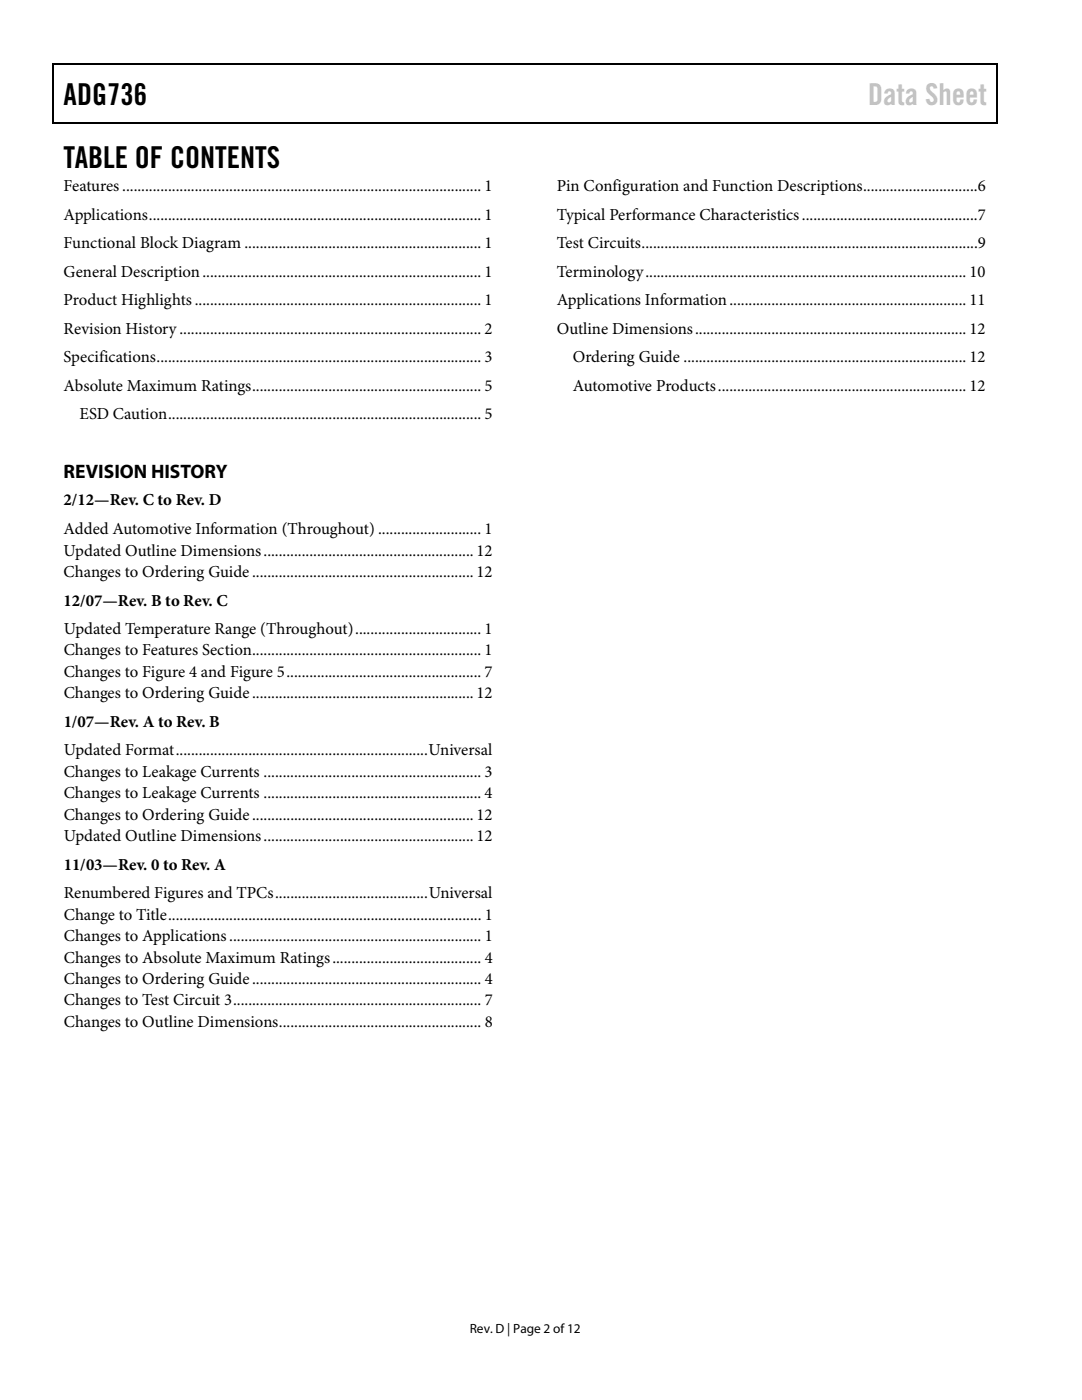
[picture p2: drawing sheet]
<svg xmlns="http://www.w3.org/2000/svg" width="216mm" height="279mm" viewBox="0 0 216 279" stroke-linecap="round" stroke-linejoin="round" font-family="sans-serif">
<defs><g id="words">
<g font-size="6">
<text x="12.7" y="20.9">ADG736</text>
<text x="12.7" y="33.6">TABLE OF CONTENTS</text>
</g>
<text font-size="6" fill="#c1c1c1" x="173.2" y="20.9">Data Sheet</text>
<text font-size="3.9" x="12.7" y="95.4">REVISION HISTORY</text>
<g font-size="3.3">
<text x="12.7" y="38.1">Features.............................................................................................. 1</text>
<text x="111.1" y="38.1">Pin Configuration and Function Descriptions..............................6</text>
<text x="12.7" y="43.8">Applications....................................................................................... 1</text>
<text x="111.1" y="43.8">Typical Performance Characteristics..............................................7</text>
<text x="12.7" y="49.5">Functional Block Diagram .............................................................. 1</text>
<text x="111.1" y="49.5">Test Circuits........................................................................................9</text>
<text x="12.7" y="55.2">General Description......................................................................... 1</text>
<text x="111.1" y="55.2">Terminology.................................................................................... 10</text>
<text x="12.7" y="60.9">Product Highlights........................................................................... 1</text>
<text x="111.1" y="60.9">Applications Information.............................................................. 11</text>
<text x="12.7" y="66.6">Revision History............................................................................... 2</text>
<text x="111.1" y="66.6">Outline Dimensions....................................................................... 12</text>
<text x="12.7" y="72.3">Specifications..................................................................................... 3</text>
<text x="12.7" y="78">Absolute Maximum Ratings............................................................ 5</text>
<text x="114.3" y="72.3">Ordering Guide .......................................................................... 12</text>
<text x="114.3" y="78">Automotive Products................................................................. 12</text>
<text x="15.9" y="83.7">ESD Caution.................................................................................. 5</text>
<text x="12.7" y="100.9">2/12—Rev. C to Rev. D</text>
<text x="12.7" y="106.6">Added Automotive Information (Throughout) ........................... 1</text>
<text x="12.7" y="110.9">Updated Outline Dimensions.......................................................12</text>
<text x="12.7" y="115.1">Changes to Ordering Guide..........................................................12</text>
<text x="12.7" y="120.9">12/07—Rev. B to Rev. C</text>
<text x="12.7" y="126.5">Updated Temperature Range (Throughout)................................. 1</text>
<text x="12.7" y="130.8">Changes to Features Section............................................................ 1</text>
<text x="12.7" y="135.1">Changes to Figure 4 and Figure 5................................................... 7</text>
<text x="12.7" y="139.4">Changes to Ordering Guide..........................................................12</text>
<text x="12.7" y="145.1">1/07—Rev. A to Rev. B</text>
<text x="12.7" y="150.7">Updated Format..................................................................Universal</text>
<text x="12.7" y="155">Changes to Leakage Currents ......................................................... 3</text>
<text x="12.7" y="159.3">Changes to Leakage Currents ......................................................... 4</text>
<text x="12.7" y="163.6">Changes to Ordering Guide..........................................................12</text>
<text x="12.7" y="167.9">Updated Outline Dimensions.......................................................12</text>
<text x="12.7" y="173.6">11/03—Rev. 0 to Rev. A</text>
<text x="12.7" y="179.2">Renumbered Figures and TPCs........................................Universal</text>
<text x="12.7" y="183.5">Change to Title.................................................................................. 1</text>
<text x="12.7" y="187.8">Changes to Applications.................................................................. 1</text>
<text x="12.7" y="192.1">Changes to Absolute Maximum Ratings....................................... 4</text>
<text x="12.7" y="196.4">Changes to Ordering Guide............................................................ 4</text>
<text x="12.7" y="200.6">Changes to Test Circuit 3................................................................. 7</text>
<text x="12.7" y="204.9">Changes to Outline Dimensions..................................................... 8</text>
</g>
<text font-size="2.7" x="93.7" y="266">Rev. D | Page 2 of12</text>
</g></defs>
<path d="M10.5 12.7h.3v1h-.3zM10.5 12.7h.3v.3h-.3zM133.3 12.7h.3v.3h-.3zM198.8 12.7h.2v1h-.2zM198.8 12.7h.2v.3h-.2zM10.5 24.4h.3v.2h-.3zM133.1 24.4h.2v.2h-.2zM198.8 24.4h.2v.2h-.2z" fill="#000"/>
<path d="M10.7 13.7v10.7M10.8 12.8h122.5M133.6 12.8h65.2M198.9 13.7v10.7M10.8 24.5h188" fill="none" stroke="#000" stroke-width=".25"/>
<use href="#words"/>
</svg>
